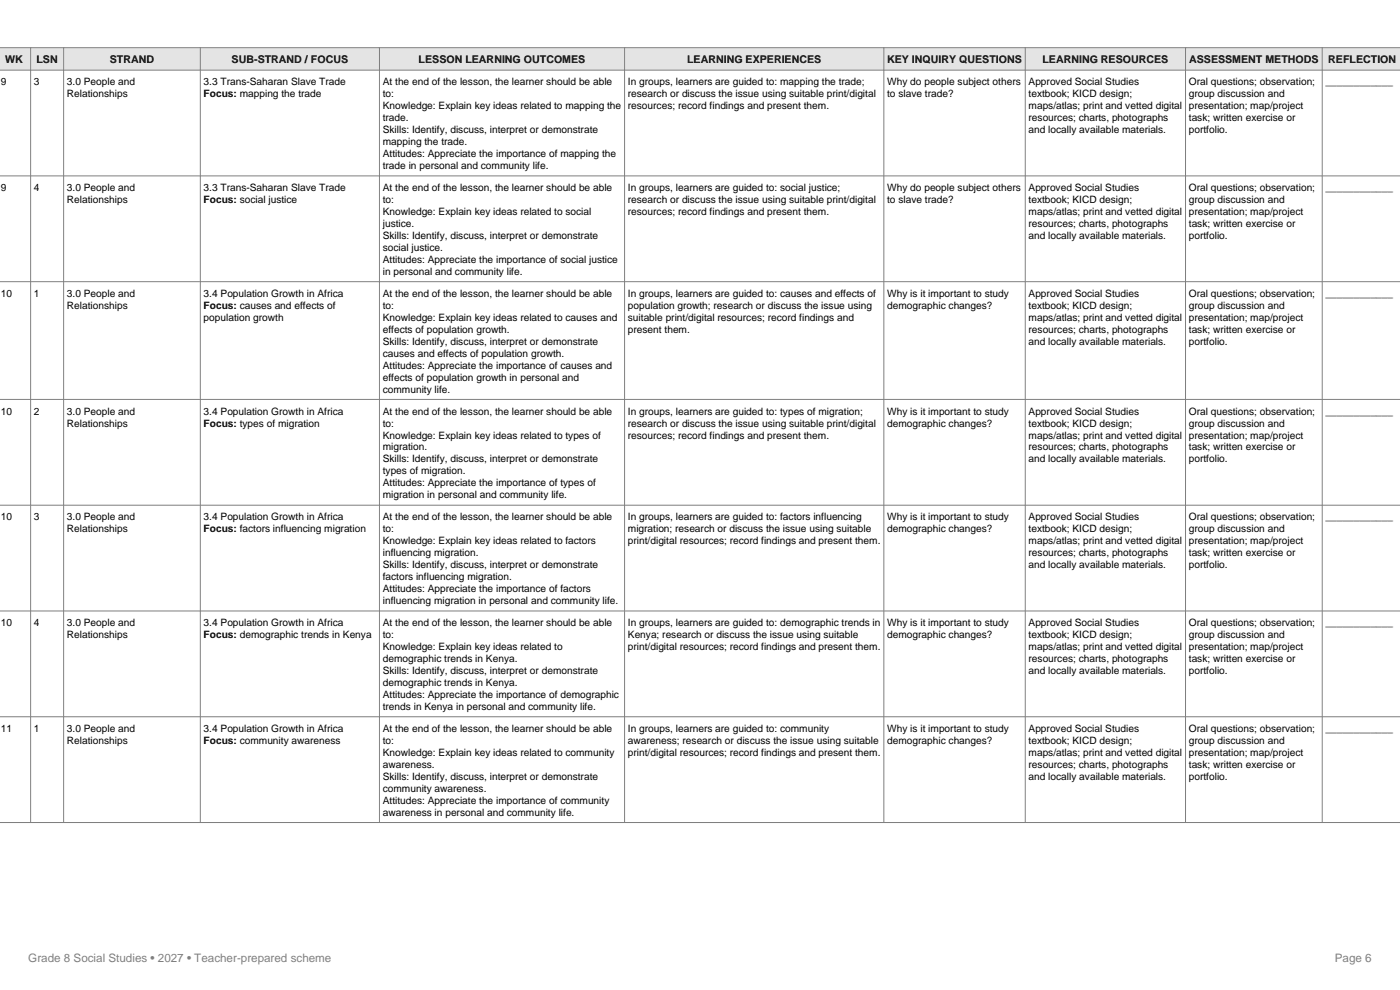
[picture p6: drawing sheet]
<svg xmlns="http://www.w3.org/2000/svg" width="297mm" height="210mm" viewBox="0 0 297 210" stroke-linecap="round" stroke-linejoin="round" font-family="sans-serif">
<defs><g id="words">
<g font-size="2.5" fill="#808080">
<text x="6" y="204">Grade 8 Social Studies • 2027 • Teacher-prepared scheme</text>
<text x="283.2" y="204">Page 6</text>
</g>
<g font-size="2.3">
<text x="1.1" y="13.4">WK</text>
<text x="7.7" y="13.4">LSN</text>
<text x="23.3" y="13.4">STRAND</text>
<text x="49.1" y="13.4">SUB-STRAND / FOCUS</text>
<text x="88.8" y="13.4">LESSON LEARNING OUTCOMES</text>
<text x="145.8" y="13.4">LEARNING EXPERIENCES</text>
<text x="188.2" y="13.4">KEY INQUIRY QUESTIONS</text>
<text x="221.1" y="13.4">LEARNING RESOURCES</text>
<text x="252.3" y="13.4">ASSESSMENT METHODS</text>
<text x="281.8" y="13.4">REFLECTION</text>
</g>
<g font-size="2.2">
<text x=".2" y="18.1">9</text>
<text x="7.2" y="18.1">3</text>
<text x="14.2" y="18.1">3.0 People and</text>
<text x="14.2" y="20.6">Relationships</text>
<text x="43.2" y="18.1">3.3 Trans-Saharan Slave Trade</text>
<text x="43.2" y="20.6">Focus: mapping the trade</text>
<text x="81.2" y="18.1">At the end of the lesson, the learner should be able</text>
<text x="81.2" y="20.6">to:</text>
<text x="81.2" y="23.2">Knowledge: Explain key ideas related to mapping the</text>
<text x="133.2" y="18.1">In groups, learners are guided to: mapping the trade;</text>
<text x="133.2" y="20.6">research or discuss the issue using suitable print/digital</text>
<text x="133.2" y="23.2">resources; record findings and present them.</text>
<text x="188.2" y="18.1">Why do people subject others</text>
<text x="188.2" y="20.6">to slave trade?</text>
<text x="218.2" y="18.1">Approved Social Studies</text>
<text x="218.2" y="20.6">textbook; KICD design;</text>
<text x="218.2" y="23.2">maps/atlas; print and vetted digital</text>
<text x="252.2" y="18.1">Oral questions; observation;</text>
<text x="252.2" y="20.6">group discussion and</text>
<text x="252.2" y="23.2">presentation; map/project</text>
<text x="281.2" y="18.1">____________</text>
<text x="81.2" y="25.7">trade.</text>
<text x="81.2" y="28.2">Skills: Identify, discuss, interpret or demonstrate</text>
<text x="218.2" y="25.7">resources; charts, photographs</text>
<text x="218.2" y="28.2">and locally available materials.</text>
<text x="252.2" y="25.7">task; written exercise or</text>
<text x="252.2" y="28.2">portfolio.</text>
<text x="81.2" y="30.8">mapping the trade.</text>
<text x="81.2" y="33.3">Attitudes: Appreciate the importance of mapping the</text>
<text x="81.2" y="35.9">trade in personal and community life.</text>
<text x=".2" y="40.5">9</text>
<text x="7.2" y="40.5">4</text>
<text x="14.2" y="40.5">3.0 People and</text>
<text x="43.2" y="40.5">3.3 Trans-Saharan Slave Trade</text>
<text x="81.2" y="40.5">At the end of the lesson, the learner should be able</text>
<text x="133.2" y="40.5">In groups, learners are guided to: social justice;</text>
<text x="188.2" y="40.5">Why do people subject others</text>
<text x="218.2" y="40.5">Approved Social Studies</text>
<text x="252.2" y="40.5">Oral questions; observation;</text>
<text x="281.2" y="40.5">____________</text>
<text x="14.2" y="43.1">Relationships</text>
<text x="43.2" y="43.1">Focus: social justice</text>
<text x="81.2" y="43.1">to:</text>
<text x="81.2" y="45.6">Knowledge: Explain key ideas related to social</text>
<text x="133.2" y="43.1">research or discuss the issue using suitable print/digital</text>
<text x="133.2" y="45.6">resources; record findings and present them.</text>
<text x="188.2" y="43.1">to slave trade?</text>
<text x="218.2" y="43.1">textbook; KICD design;</text>
<text x="218.2" y="45.6">maps/atlas; print and vetted digital</text>
<text x="252.2" y="43.1">group discussion and</text>
<text x="252.2" y="45.6">presentation; map/project</text>
<text x="81.2" y="48.1">justice.</text>
<text x="81.2" y="50.7">Skills: Identify, discuss, interpret or demonstrate</text>
<text x="81.2" y="53.2">social justice.</text>
<text x="218.2" y="48.1">resources; charts, photographs</text>
<text x="218.2" y="50.7">and locally available materials.</text>
<text x="252.2" y="48.1">task; written exercise or</text>
<text x="252.2" y="50.7">portfolio.</text>
<text x="81.2" y="55.8">Attitudes: Appreciate the importance of social justice</text>
<text x="81.2" y="58.3">in personal and community life.</text>
<text x=".2" y="63">10</text>
<text x="7.2" y="63">1</text>
<text x="14.2" y="63">3.0 People and</text>
<text x="14.2" y="65.5">Relationships</text>
<text x="43.2" y="63">3.4 Population Growth in Africa</text>
<text x="43.2" y="65.5">Focus: causes and effects of</text>
<text x="81.2" y="63">At the end of the lesson, the learner should be able</text>
<text x="81.2" y="65.5">to:</text>
<text x="133.2" y="63">In groups, learners are guided to: causes and effects of</text>
<text x="133.2" y="65.5">population growth; research or discuss the issue using</text>
<text x="188.2" y="63">Why is it important to study</text>
<text x="188.2" y="65.5">demographic changes?</text>
<text x="218.2" y="63">Approved Social Studies</text>
<text x="218.2" y="65.5">textbook; KICD design;</text>
<text x="252.2" y="63">Oral questions; observation;</text>
<text x="252.2" y="65.5">group discussion and</text>
<text x="281.2" y="63">____________</text>
<text x="43.2" y="68">population growth</text>
<text x="81.2" y="68">Knowledge: Explain key ideas related to causes and</text>
<text x="81.2" y="70.6">effects of population growth.</text>
<text x="133.2" y="68">suitable print/digital resources; record findings and</text>
<text x="133.2" y="70.6">present them.</text>
<text x="218.2" y="68">maps/atlas; print and vetted digital</text>
<text x="218.2" y="70.6">resources; charts, photographs</text>
<text x="252.2" y="68">presentation; map/project</text>
<text x="252.2" y="70.6">task; written exercise or</text>
<text x="81.2" y="73.1">Skills: Identify, discuss, interpret or demonstrate</text>
<text x="81.2" y="75.7">causes and effects of population growth.</text>
<text x="218.2" y="73.1">and locally available materials.</text>
<text x="252.2" y="73.1">portfolio.</text>
<text x="81.2" y="78.2">Attitudes: Appreciate the importance of causes and</text>
<text x="81.2" y="80.7">effects of population growth in personal and</text>
<text x="81.2" y="83.3">community life.</text>
<text x=".2" y="87.9">10</text>
<text x="7.2" y="87.9">2</text>
<text x="14.2" y="87.9">3.0 People and</text>
<text x="43.2" y="87.9">3.4 Population Growth in Africa</text>
<text x="81.2" y="87.9">At the end of the lesson, the learner should be able</text>
<text x="133.2" y="87.9">In groups, learners are guided to: types of migration;</text>
<text x="188.2" y="87.9">Why is it important to study</text>
<text x="218.2" y="87.9">Approved Social Studies</text>
<text x="252.2" y="87.9">Oral questions; observation;</text>
<text x="281.2" y="87.9">____________</text>
<text x="14.2" y="90.5">Relationships</text>
<text x="43.2" y="90.5">Focus: types of migration</text>
<text x="81.2" y="90.5">to:</text>
<text x="81.2" y="93">Knowledge: Explain key ideas related to types of</text>
<text x="81.2" y="95.6">migration.</text>
<text x="133.2" y="90.5">research or discuss the issue using suitable print/digital</text>
<text x="133.2" y="93">resources; record findings and present them.</text>
<text x="188.2" y="90.5">demographic changes?</text>
<text x="218.2" y="90.5">textbook; KICD design;</text>
<text x="218.2" y="93">maps/atlas; print and vetted digital</text>
<text x="218.2" y="95.6">resources; charts, photographs</text>
<text x="252.2" y="90.5">group discussion and</text>
<text x="252.2" y="93">presentation; map/project</text>
<text x="252.2" y="95.6">task; written exercise or</text>
<text x="81.2" y="98.1">Skills: Identify, discuss, interpret or demonstrate</text>
<text x="81.2" y="100.6">types of migration.</text>
<text x="218.2" y="98.1">and locally available materials.</text>
<text x="252.2" y="98.1">portfolio.</text>
<text x="81.2" y="103.2">Attitudes: Appreciate the importance of types of</text>
<text x="81.2" y="105.7">migration in personal and community life.</text>
<text x=".2" y="110.4">10</text>
<text x="7.2" y="110.4">3</text>
<text x="14.2" y="110.4">3.0 People and</text>
<text x="14.2" y="112.9">Relationships</text>
<text x="43.2" y="110.4">3.4 Population Growth in Africa</text>
<text x="43.2" y="112.9">Focus: factors influencing migration</text>
<text x="81.2" y="110.4">At the end of the lesson, the learner should be able</text>
<text x="81.2" y="112.9">to:</text>
<text x="133.2" y="110.4">In groups, learners are guided to: factors influencing</text>
<text x="133.2" y="112.9">migration; research or discuss the issue using suitable</text>
<text x="188.2" y="110.4">Why is it important to study</text>
<text x="188.2" y="112.9">demographic changes?</text>
<text x="218.2" y="110.4">Approved Social Studies</text>
<text x="218.2" y="112.9">textbook; KICD design;</text>
<text x="252.2" y="110.4">Oral questions; observation;</text>
<text x="252.2" y="112.9">group discussion and</text>
<text x="281.2" y="110.4">____________</text>
<text x="81.2" y="115.5">Knowledge: Explain key ideas related to factors</text>
<text x="81.2" y="118">influencing migration.</text>
<text x="133.2" y="115.5">print/digital resources; record findings and present them.</text>
<text x="218.2" y="115.5">maps/atlas; print and vetted digital</text>
<text x="218.2" y="118">resources; charts, photographs</text>
<text x="252.2" y="115.5">presentation; map/project</text>
<text x="252.2" y="118">task; written exercise or</text>
<text x="81.2" y="120.5">Skills: Identify, discuss, interpret or demonstrate</text>
<text x="81.2" y="123.1">factors influencing migration.</text>
<text x="81.2" y="125.6">Attitudes: Appreciate the importance of factors</text>
<text x="218.2" y="120.5">and locally available materials.</text>
<text x="252.2" y="120.5">portfolio.</text>
<text x="81.2" y="128.2">influencing migration in personal and community life.</text>
<text x=".2" y="132.8">10</text>
<text x="7.2" y="132.8">4</text>
<text x="14.2" y="132.8">3.0 People and</text>
<text x="14.2" y="135.4">Relationships</text>
<text x="43.2" y="132.8">3.4 Population Growth in Africa</text>
<text x="43.2" y="135.4">Focus: demographic trends in Kenya</text>
<text x="81.2" y="132.8">At the end of the lesson, the learner should be able</text>
<text x="81.2" y="135.4">to:</text>
<text x="81.2" y="137.9">Knowledge: Explain key ideas related to</text>
<text x="133.2" y="132.8">In groups, learners are guided to: demographic trends in</text>
<text x="133.2" y="135.4">Kenya; research or discuss the issue using suitable</text>
<text x="133.2" y="137.9">print/digital resources; record findings and present them.</text>
<text x="188.2" y="132.8">Why is it important to study</text>
<text x="188.2" y="135.4">demographic changes?</text>
<text x="218.2" y="132.8">Approved Social Studies</text>
<text x="218.2" y="135.4">textbook; KICD design;</text>
<text x="218.2" y="137.9">maps/atlas; print and vetted digital</text>
<text x="252.2" y="132.8">Oral questions; observation;</text>
<text x="252.2" y="135.4">group discussion and</text>
<text x="252.2" y="137.9">presentation; map/project</text>
<text x="281.2" y="132.8">____________</text>
<text x="81.2" y="140.4">demographic trends in Kenya.</text>
<text x="81.2" y="143">Skills: Identify, discuss, interpret or demonstrate</text>
<text x="218.2" y="140.4">resources; charts, photographs</text>
<text x="218.2" y="143">and locally available materials.</text>
<text x="252.2" y="140.4">task; written exercise or</text>
<text x="252.2" y="143">portfolio.</text>
<text x="81.2" y="145.5">demographic trends in Kenya.</text>
<text x="81.2" y="148.1">Attitudes: Appreciate the importance of demographic</text>
<text x=".2" y="155.2">11</text>
<text x="7.2" y="155.2">1</text>
<text x="14.2" y="155.2">3.0 People and</text>
<text x="43.2" y="155.2">3.4 Population Growth in Africa</text>
<text x="81.2" y="150.6">trends in Kenya in personal and community life.</text>
<text x="81.2" y="155.2">At the end of the lesson, the learner should be able</text>
<text x="133.2" y="155.2">In groups, learners are guided to: community</text>
<text x="188.2" y="155.2">Why is it important to study</text>
<text x="218.2" y="155.2">Approved Social Studies</text>
<text x="252.2" y="155.2">Oral questions; observation;</text>
<text x="281.2" y="155.2">____________</text>
<text x="14.2" y="157.8">Relationships</text>
<text x="43.2" y="157.8">Focus: community awareness</text>
<text x="81.2" y="157.8">to:</text>
<text x="81.2" y="160.3">Knowledge: Explain key ideas related to community</text>
<text x="133.2" y="157.8">awareness; research or discuss the issue using suitable</text>
<text x="133.2" y="160.3">print/digital resources; record findings and present them.</text>
<text x="188.2" y="157.8">demographic changes?</text>
<text x="218.2" y="157.8">textbook; KICD design;</text>
<text x="218.2" y="160.3">maps/atlas; print and vetted digital</text>
<text x="252.2" y="157.8">group discussion and</text>
<text x="252.2" y="160.3">presentation; map/project</text>
<text x="81.2" y="162.9">awareness.</text>
<text x="81.2" y="165.4">Skills: Identify, discuss, interpret or demonstrate</text>
<text x="81.2" y="167.9">community awareness.</text>
<text x="218.2" y="162.9">resources; charts, photographs</text>
<text x="218.2" y="165.4">and locally available materials.</text>
<text x="252.2" y="162.9">task; written exercise or</text>
<text x="252.2" y="165.4">portfolio.</text>
<text x="81.2" y="170.5">Attitudes: Appreciate the importance of community</text>
<text x="81.2" y="173">awareness in personal and community life.</text>
</g>
</g></defs>
<path d="M-.1 10.1h297.2v4.8h-297.2z" fill-rule="evenodd" fill="#dce6f1"/>
<g fill="none" stroke="#808080" stroke-width=".21">
<path d="M0 10.1h297.1M0 14.9h297.1M6.5 10.1v164.4M13.5 10.1v164.4M42.5 10.1v164.4M80.5 10.1v164.4M132.5 10.1v164.4M187.5 10.1v164.4M217.5 10.1v164.4M251.5 10.1v164.4M280.5 10.1v164.4M0 37.3h297.1"/>
<path d="M0 59.8h297.1M0 84.7h297.1M0 107.2h297.1M0 129.6h297.1M0 152h297.1M0 174.5h297.1"/>
</g>
<use href="#words"/>
</svg>
